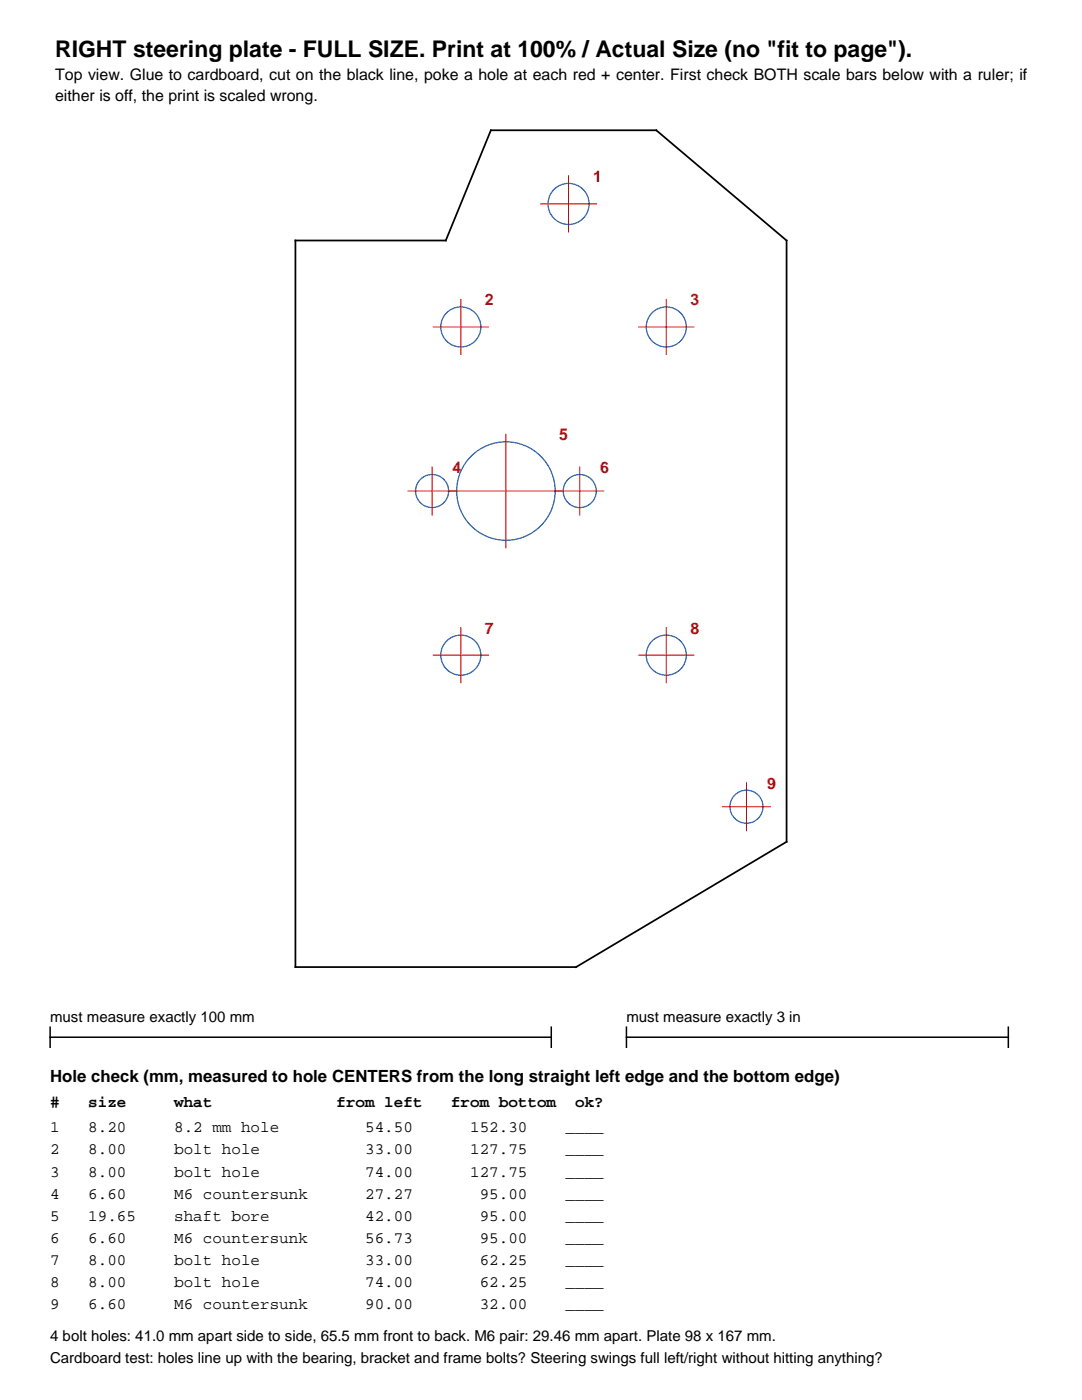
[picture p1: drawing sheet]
<svg xmlns="http://www.w3.org/2000/svg" width="216mm" height="279mm" viewBox="0 0 216 279" stroke-linecap="round" stroke-linejoin="round" font-family="sans-serif">
<defs><g id="words">
<text font-size="4.6" x="11" y="11.4">RIGHT steering plate - FULL SIZE. Print at 100% / Actual Size (no &quot;fit to page&quot;).</text>
<text font-size="3.4" x="10" y="216">Hole check (mm, measured to hole CENTERS from the long straight left edge and the bottom edge)</text>
<g font-size="3.2">
<text x="11" y="16.1">Top view. Glue to cardboard, cut on the black line, poke a hole at each red + center. First check BOTH scale bars below with a ruler; if</text>
<text x="11" y="20.3">either is off, the print is scaled wrong.</text>
<text x="10" y="221">#</text>
<text x="17.6" y="221">size</text>
<text x="34.8" y="221">what</text>
<text x="67.2" y="221">from left</text>
<text x="90" y="221">from bottom</text>
<text x="114.8" y="221">ok?</text>
<text x="10" y="226">1</text>
<text x="17.6" y="226">8.20</text>
<text x="34.8" y="226">8.2 mm hole</text>
<text x="72.9" y="226">54.50</text>
<text x="93.8" y="226">152.30</text>
<text x="112.9" y="226">____</text>
<text x="10" y="230.4">2</text>
<text x="17.6" y="230.4">8.00</text>
<text x="34.8" y="230.4">bolt hole</text>
<text x="72.9" y="230.4">33.00</text>
<text x="93.8" y="230.4">127.75</text>
<text x="112.9" y="230.4">____</text>
<text x="10" y="234.8">3</text>
<text x="10" y="239.2">4</text>
<text x="17.6" y="234.8">8.00</text>
<text x="17.6" y="239.2">6.60</text>
<text x="34.8" y="234.8">bolt hole</text>
<text x="34.8" y="239.2">M6 countersunk</text>
<text x="72.9" y="234.8">74.00</text>
<text x="72.9" y="239.2">27.27</text>
<text x="93.8" y="234.8">127.75</text>
<text x="95.7" y="239.2">95.00</text>
<text x="112.9" y="234.8">____</text>
<text x="112.9" y="239.2">____</text>
<text x="10" y="243.6">5</text>
<text x="17.6" y="243.6">19.65</text>
<text x="34.8" y="243.6">shaft bore</text>
<text x="72.9" y="243.6">42.00</text>
<text x="95.7" y="243.6">95.00</text>
<text x="112.9" y="243.6">____</text>
<text x="10" y="248">6</text>
<text x="17.6" y="248">6.60</text>
<text x="34.8" y="248">M6 countersunk</text>
<text x="72.9" y="248">56.73</text>
<text x="95.7" y="248">95.00</text>
<text x="112.9" y="248">____</text>
<text x="10" y="252.4">7</text>
<text x="10" y="256.8">8</text>
<text x="17.6" y="252.4">8.00</text>
<text x="17.6" y="256.8">8.00</text>
<text x="34.8" y="252.4">bolt hole</text>
<text x="34.8" y="256.8">bolt hole</text>
<text x="72.9" y="252.4">33.00</text>
<text x="72.9" y="256.8">74.00</text>
<text x="95.7" y="252.4">62.25</text>
<text x="95.7" y="256.8">62.25</text>
<text x="112.9" y="252.4">____</text>
<text x="112.9" y="256.8">____</text>
<text x="10" y="261.2">9</text>
<text x="17.6" y="261.2">6.60</text>
<text x="34.8" y="261.2">M6 countersunk</text>
<text x="72.9" y="261.2">90.00</text>
<text x="95.7" y="261.2">32.00</text>
<text x="112.9" y="261.2">____</text>
</g>
<g font-size="3.2" fill="#d20000">
<text x="118.3" y="36.3">1</text>
<text x="96.7" y="60.9">2</text>
<text x="137.7" y="60.9">3</text>
<text x="111.6" y="87.9">5</text>
<text x="90.3" y="94.4">4</text>
<text x="119.8" y="94.4">6</text>
<text x="96.7" y="126.4">7</text>
<text x="137.7" y="126.4">8</text>
<text x="153" y="157.4">9</text>
</g>
<g font-size="3">
<text x="10" y="204">must measure exactly 100 mm</text>
<text x="125" y="204">must measure exactly 3 in</text>
<text x="10" y="267.6">4 bolt holes: 41.0 mm apart side to side, 65.5 mm front to back. M6 pair: 29.46 mm apart. Plate 98 x 167 mm.</text>
<text x="10" y="272.1">Cardboard test: holes line up with the bearing, bracket and frame bolts? Steering swings full left/right without hitting anything?</text>
</g>
</g></defs>
<path d="M58.9 48h30l9-22h33.1l26 22v120l-42.1 25h-56z" fill="none" stroke="#000" stroke-width=".35"/>
<g fill="none" stroke="#1f5fb3" stroke-width=".25">
<circle cx="113.4" cy="40.7" r="4.1"/>
<circle cx="91.9" cy="65.2" r="4"/>
<circle cx="132.9" cy="65.2" r="4"/>
<circle cx="86.2" cy="98" r="3.3"/>
<circle cx="100.9" cy="98" r="9.8"/>
<circle cx="115.7" cy="98" r="3.3"/>
<circle cx="91.9" cy="130.7" r="4"/>
<circle cx="132.9" cy="130.7" r="4"/>
<circle cx="148.9" cy="161" r="3.3"/>
</g>
<g fill="none" stroke="#d20000" stroke-width=".2">
<path d="M113.4 35.1v11.2M92 59.7v11M107.9 40.7h11.1M133 59.7v11M86.5 65.2h11M127.5 65.2h11M81.4 98h39.1M86.2 93.2v9.6M101 86.7v22.6M115.7 93.2v9.6M86.5 130.8h11M92 125.3v10.9"/>
<path d="M127.5 130.8h11M133 125.3v10.9M148.9 156.2v9.6M144.1 161h9.7"/>
</g>
<path d="M10 207h100M10 205v4M110 205v4M125 207h76.2M125 205v4M201.2 205v4" fill="none" stroke="#000" stroke-width=".3"/>
<use href="#words"/>
</svg>
